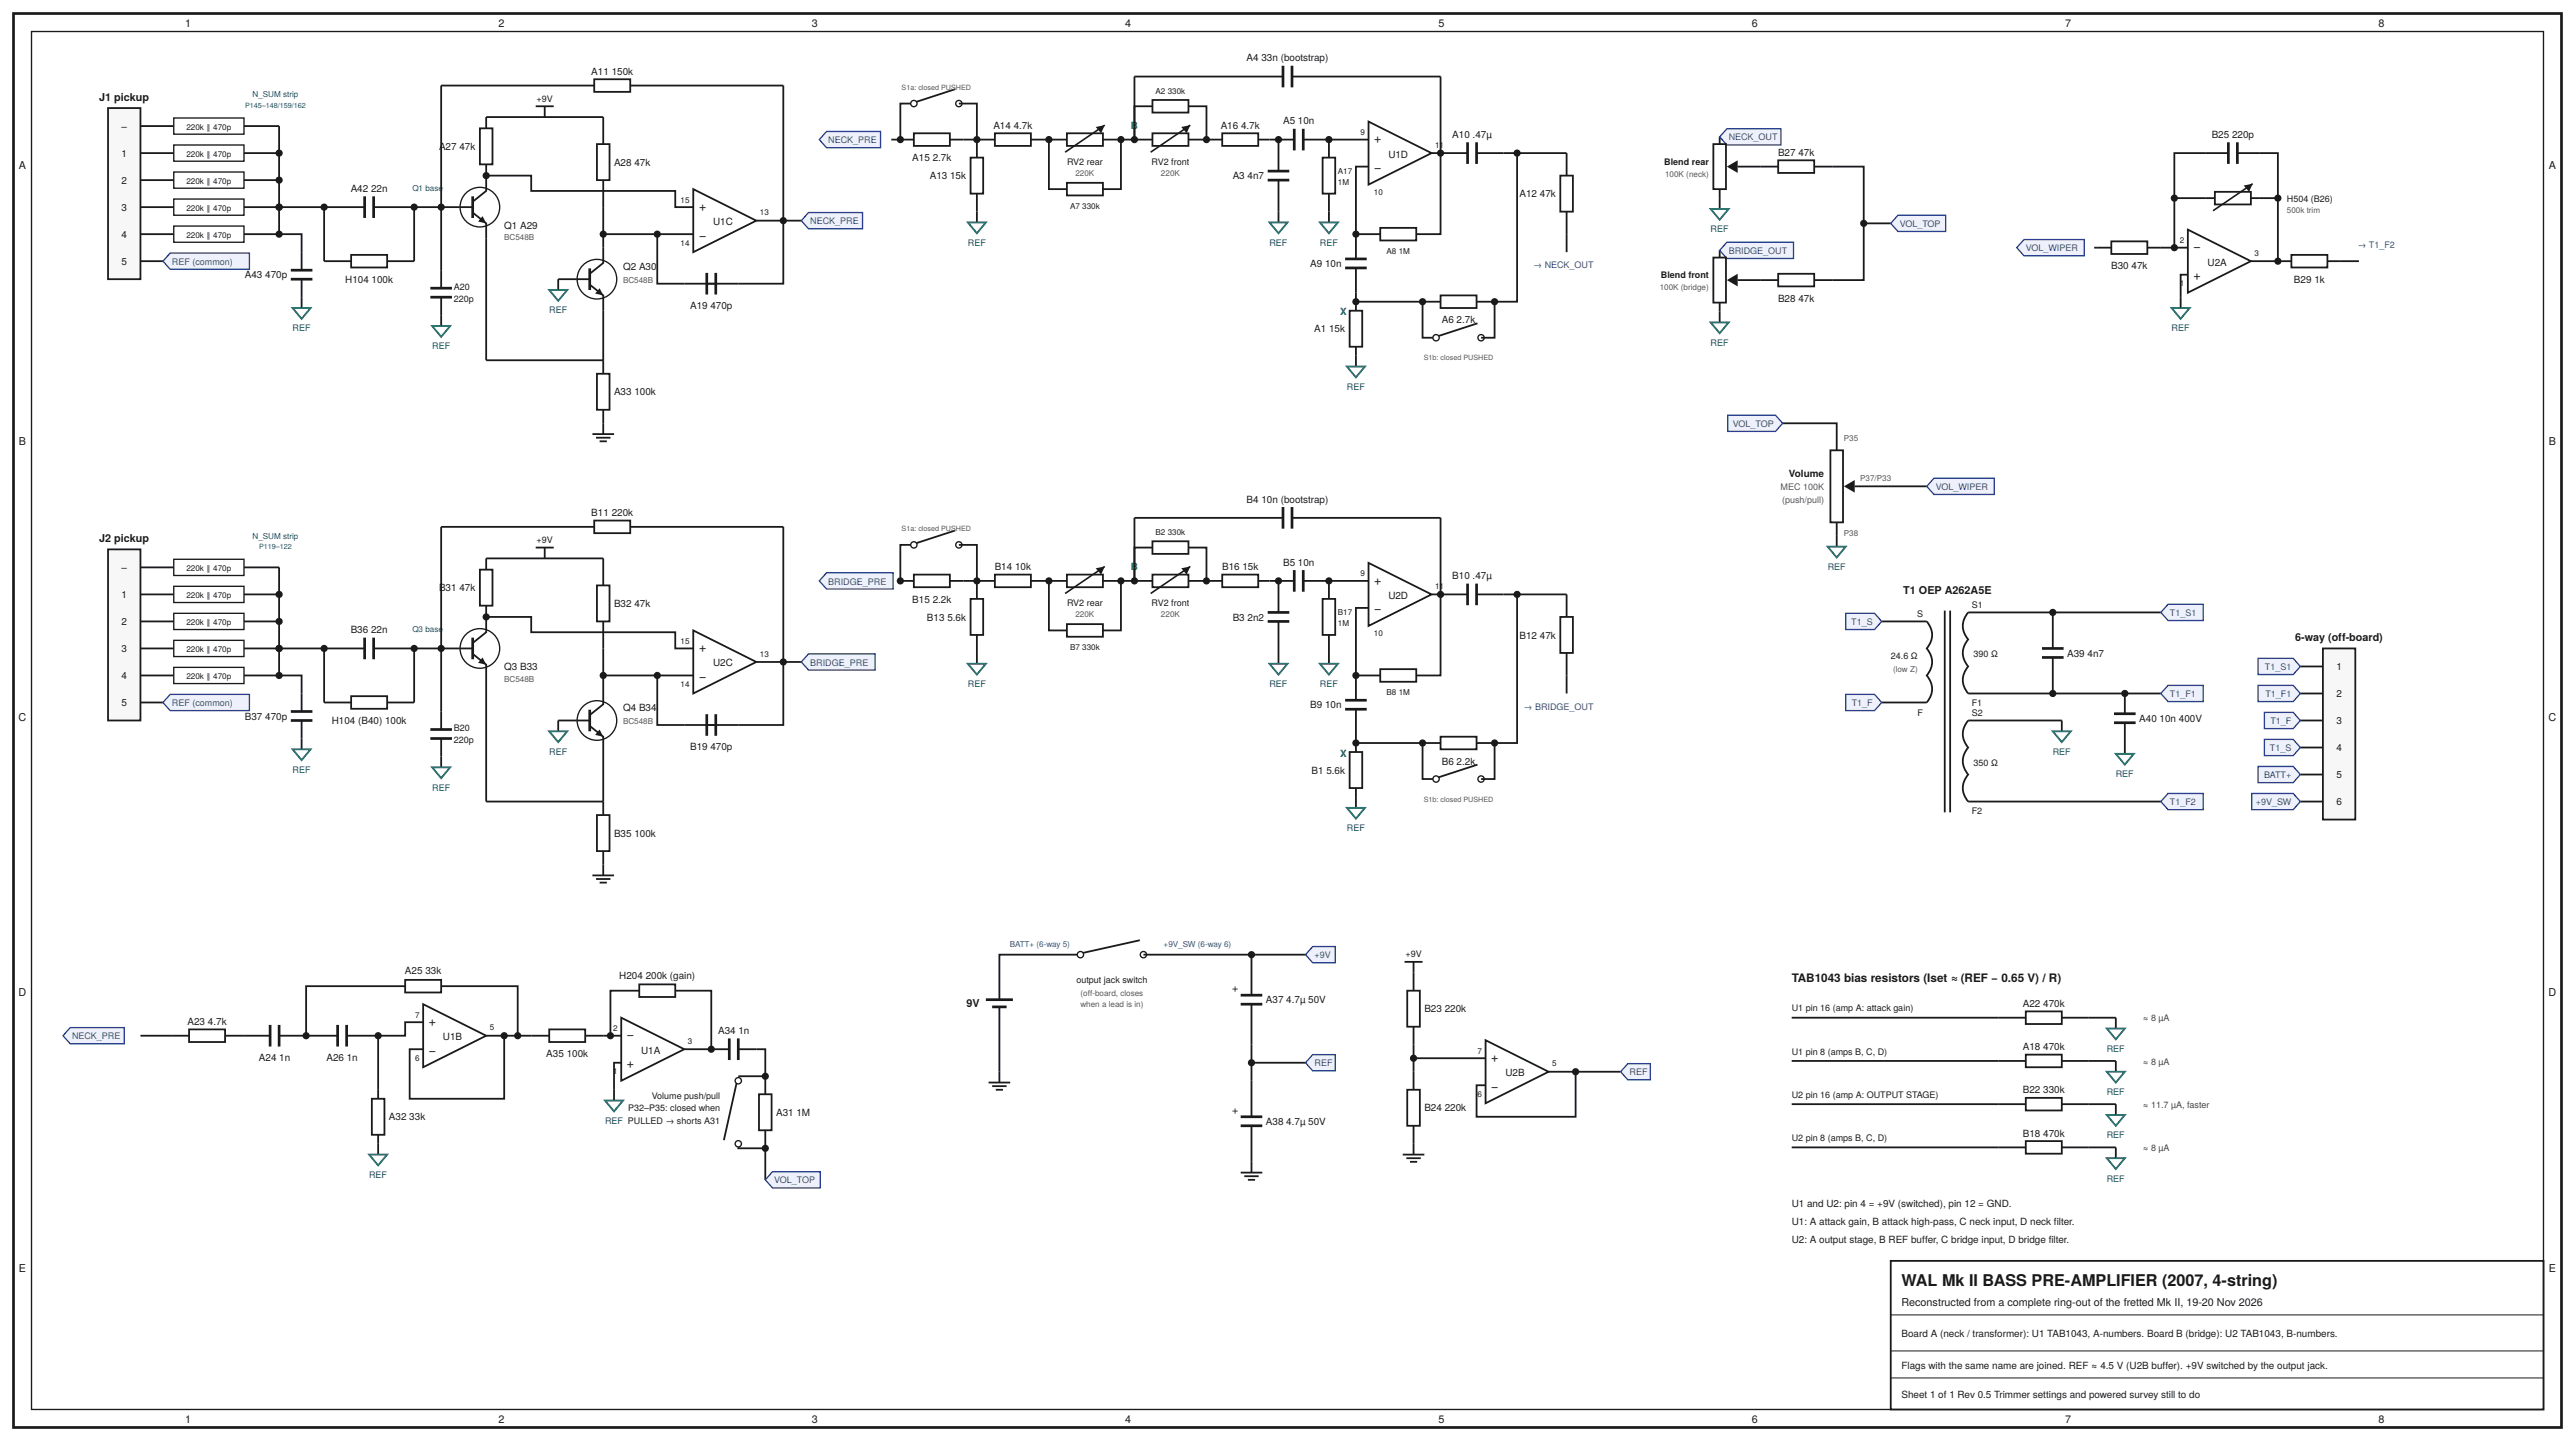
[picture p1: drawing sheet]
<svg xmlns="http://www.w3.org/2000/svg" width="757mm" height="423mm" viewBox="0 0 757 423" stroke-linecap="round" stroke-linejoin="round" font-family="sans-serif">
<defs><g id="words">
<text font-size="4.8" fill="#1a1a1a" x="558.8" y="377.8">WAL Mk II BASS PRE-AMPLIFIER (2007, 4-string)</text>
<g font-size="4" fill="#1a1a1a">
<text x="403.8" y="42.1">+</text>
<text x="403.8" y="50.5">−</text>
<text x="205.3" y="61.9">+</text>
<text x="205.3" y="70.4">−</text>
<text x="644.5" y="73.8">−</text>
<text x="644.5" y="82.3">+</text>
<text x="403.8" y="171.7">+</text>
<text x="403.8" y="180.2">−</text>
<text x="205.3" y="191.6">+</text>
<text x="205.3" y="200">−</text>
<text x="125.9" y="301.4">+</text>
<text x="184.1" y="305.3">−</text>
<text x="125.9" y="309.8">−</text>
<text x="438.1" y="311.9">+</text>
<text x="184.1" y="313.8">+</text>
<text x="438.1" y="320.4">−</text>
</g>
<g font-size="3.4" fill="#1a1a1a">
<text x="362" y="291.6">+</text>
<text x="526.5" y="288.4">TAB1043 bias resistors (Iset ≈ (REF − 0.65 V) / R)</text>
<text x="362" y="327.3">+</text>
</g>
<g font-size="3.2" fill="#1a1a1a">
<text x="54.4" y="7.9">1</text>
<text x="146.5" y="7.9">2</text>
<text x="238.6" y="7.9">3</text>
<text x="330.6" y="7.9">4</text>
<text x="422.7" y="7.9">5</text>
<text x="514.8" y="7.9">6</text>
<text x="606.9" y="7.9">7</text>
<text x="698.9" y="7.9">8</text>
<text x="29.2" y="29.6">J1 pickup</text>
<text x="5.6" y="49.7">A</text>
<text x="749" y="49.7">A</text>
<text x="5.6" y="130.7">B</text>
<text x="749" y="130.7">B</text>
<text x="29.2" y="159.3">J2 pickup</text>
<text x="559.3" y="174.6">T1 OEP A262A5E</text>
<text x="674.5" y="188.4">6-way (off-board)</text>
<text x="5.5" y="211.7">C</text>
<text x="748.9" y="211.7">C</text>
<text x="5.5" y="292.6">D</text>
<text x="748.9" y="292.6">D</text>
<text x="284" y="295.8">9V</text>
<text x="5.6" y="373.6">E</text>
<text x="749" y="373.6">E</text>
<text x="558.8" y="383.6">Reconstructed from a complete ring-out of the fretted Mk II, 19-20 Nov 2026</text>
<text x="54.4" y="418">1</text>
<text x="146.5" y="418">2</text>
<text x="238.6" y="418">3</text>
<text x="330.6" y="418">4</text>
<text x="422.7" y="418">5</text>
<text x="514.8" y="418">6</text>
<text x="606.9" y="418">7</text>
<text x="698.9" y="418">8</text>
</g>
<g font-size="2.9" fill="#1a1a1a">
<text x="366.3" y="18">A4 33n (bootstrap)</text>
<text x="173.8" y="22">A11 150k</text>
<text x="35.7" y="38.1">–</text>
<text x="291.9" y="37.8">A14 4.7k</text>
<text x="358.7" y="37.8">A16 4.7k</text>
<text x="377.1" y="36.5">A5 10n</text>
<text x="426.8" y="40.5">A10 .47µ</text>
<text x="649.9" y="40.5">B25 220p</text>
<text x="35.7" y="46">1</text>
<text x="129" y="44.1">A27 47k</text>
<text x="268.1" y="47.4">A15 2.7k</text>
<text x="408" y="46.3">U1D</text>
<text x="522.5" y="45.8">B27 47k</text>
<text x="35.7" y="54">2</text>
<text x="180.4" y="48.7">A28 47k</text>
<text x="273.2" y="52.7">A13 15k</text>
<text x="362.3" y="52.7">A3 4n7</text>
<text x="103.1" y="56.4">A42 22n</text>
<text x="446.5" y="57.9">A12 47k</text>
<text x="35.7" y="61.9">3</text>
<text x="35.7" y="69.8">4</text>
<text x="148.2" y="67.2">Q1 A29</text>
<text x="209.5" y="66.1">U1C</text>
<text x="35.7" y="77.8">5</text>
<text x="71.9" y="81.8">A43 470p</text>
<text x="101.4" y="83.1">H104 100k</text>
<text x="183.1" y="79.4">Q2 A30</text>
<text x="385" y="78.4">A9 10n</text>
<text x="620.4" y="79.1">B30 47k</text>
<text x="648.8" y="78.1">U2A</text>
<text x="674.1" y="83.1">B29 1k</text>
<text x="522.5" y="88.6">B28 47k</text>
<text x="202.8" y="90.8">A19 470p</text>
<text x="423.7" y="95">A6 2.7k</text>
<text x="386.2" y="97.6">A1 15k</text>
<text x="180.4" y="116.2">A33 100k</text>
<text x="525.7" y="140.2">Volume</text>
<text x="366.3" y="147.6">B4 10n (bootstrap)</text>
<text x="173.8" y="151.6">B11 220k</text>
<text x="35.7" y="167.7">–</text>
<text x="292.3" y="167.5">B14 10k</text>
<text x="359.1" y="167.5">B16 15k</text>
<text x="377.1" y="166.2">B5 10n</text>
<text x="129" y="173.7">B31 47k</text>
<text x="426.8" y="170.1">B10 .47µ</text>
<text x="35.7" y="175.7">1</text>
<text x="180.4" y="178.3">B32 47k</text>
<text x="268.1" y="177">B15 2.2k</text>
<text x="408" y="175.9">U2D</text>
<text x="35.7" y="183.6">2</text>
<text x="272.4" y="182.3">B13 5.6k</text>
<text x="362.3" y="182.3">B3 2n2</text>
<text x="35.7" y="191.6">3</text>
<text x="103.1" y="186">B36 22n</text>
<text x="446.5" y="187.6">B12 47k</text>
<text x="148.2" y="196.8">Q3 B33</text>
<text x="209.5" y="195.8">U2C</text>
<text x="607.5" y="192.9">A39 4n7</text>
<text x="686.6" y="196.8">1</text>
<text x="35.7" y="199.5">4</text>
<text x="35.7" y="207.4">5</text>
<text x="183.1" y="209">Q4 B34</text>
<text x="385" y="208.1">B9 10n</text>
<text x="686.6" y="204.8">2</text>
<text x="71.9" y="211.4">B37 470p</text>
<text x="97.5" y="212.7">H104 (B40) 100k</text>
<text x="628.6" y="212.1">A40 10n 400V</text>
<text x="686.6" y="212.7">3</text>
<text x="202.8" y="220.4">B19 470p</text>
<text x="686.6" y="220.7">4</text>
<text x="385.4" y="227.3">B1 5.6k</text>
<text x="423.7" y="224.6">B6 2.2k</text>
<text x="686.6" y="228.6">5</text>
<text x="686.6" y="236.5">6</text>
<text x="180.4" y="245.8">B35 100k</text>
<text x="119" y="286.3">A25 33k</text>
<text x="182" y="287.6">H204 200k (gain)</text>
<text x="372" y="294.7">A37 4.7µ 50V</text>
<text x="418.6" y="297.4">B23 220k</text>
<text x="594.5" y="295.8">A22 470k</text>
<text x="55.1" y="301.1">A23 4.7k</text>
<text x="130.2" y="305.6">U1B</text>
<text x="211" y="303.7">A34 1n</text>
<text x="76.1" y="311.7">A24 1n</text>
<text x="95.9" y="311.7">A26 1n</text>
<text x="160.5" y="310.6">A35 100k</text>
<text x="188.4" y="309.6">U1A</text>
<text x="594.5" y="308.5">A18 470k</text>
<text x="442.4" y="316.2">U2B</text>
<text x="594.5" y="321.2">B22 330k</text>
<text x="114.3" y="329.1">A32 33k</text>
<text x="228.1" y="327.8">A31 1M</text>
<text x="418.6" y="326.5">B24 220k</text>
<text x="372" y="330.5">A38 4.7µ 50V</text>
<text x="594.5" y="333.9">B18 470k</text>
<text x="526.5" y="354.5">U1 and U2: pin 4 = +9V (switched), pin 12 = GND.</text>
<text x="526.5" y="359.8">U1: A attack gain, B attack high-pass, C neck input, D neck filter.</text>
<text x="526.5" y="365.1">U2: A output stage, B REF buffer, C bridge input, D bridge filter.</text>
<text x="558.8" y="392.9">Board A (neck / transformer): U1 TAB1043, A-numbers. Board B (bridge): U2 TAB1043, B-numbers.</text>
<text x="558.8" y="402.2">Flags with the same name are joined. REF ≈ 4.5 V (U2B buffer). +9V switched by the output jack.</text>
<text x="558.8" y="410.6">Sheet 1 of 1 Rev 0.5 Trimmer settings and powered survey still to do</text>
</g>
<g font-size="2.9" fill="#0b6e4f">
<text x="332.3" y="37.8">B</text>
<text x="393.9" y="92.6">X</text>
<text x="332.3" y="167.5">B</text>
<text x="393.9" y="222.2">X</text>
</g>
<g font-size="2.6" fill="#1a1a1a">
<text x="157.7" y="29.9">+9V</text>
<text x="313.6" y="48.4">RV2 rear</text>
<text x="338.4" y="48.4">RV2 front</text>
<text x="489.1" y="48.4">Blend rear</text>
<text x="672" y="59.3">H504 (B26)</text>
<text x="488.1" y="81.8">Blend front</text>
<text x="133.3" y="85.2">A20</text>
<text x="133.3" y="88.6">220p</text>
<text x="157.7" y="159.5">+9V</text>
<text x="313.6" y="178.1">RV2 rear</text>
<text x="338.4" y="178.1">RV2 front</text>
<text x="579.4" y="178.6">S1</text>
<text x="563.4" y="181.2">S</text>
<text x="555.7" y="193.7">24.6 Ω</text>
<text x="580" y="193.1">390 Ω</text>
<text x="579.4" y="207.4">F1</text>
<text x="133.3" y="214.8">B20</text>
<text x="563.5" y="210.3">F</text>
<text x="579.4" y="210.3">S2</text>
<text x="133.3" y="218.3">220p</text>
<text x="580" y="224.9">350 Ω</text>
<text x="579.4" y="239.2">F2</text>
<text x="413" y="281.3">+9V</text>
<text x="316.3" y="288.9">output jack switch</text>
<text x="526.5" y="297.1">U1 pin 16 (amp A: attack gain)</text>
<text x="526.5" y="309.8">U1 pin 8 (amps B, C, D)</text>
<text x="191.5" y="322.8">Volume push/pull</text>
<text x="526.5" y="322.5">U2 pin 16 (amp A: OUTPUT STAGE)</text>
<text x="184.6" y="326.5">P32–P35: closed when</text>
<text x="526.5" y="335.2">U2 pin 8 (amps B, C, D)</text>
</g>
<g font-size="2.6" fill="#2c3e8f">
<text x="508" y="41.3">NECK_OUT</text>
<text x="243.4" y="42.1">NECK_PRE</text>
<text x="238.1" y="65.9">NECK_PRE</text>
<text x="558.3" y="66.7">VOL_TOP</text>
<text x="50.5" y="77.8">REF (common)</text>
<text x="508" y="74.6">BRIDGE_OUT</text>
<text x="595.3" y="73.8">VOL_WIPER</text>
<text x="692.8" y="72.8">→ T1_F2</text>
<text x="450.6" y="78.8">→ NECK_OUT</text>
<text x="509.2" y="125.4">VOL_TOP</text>
<text x="568.9" y="143.9">VOL_WIPER</text>
<text x="243.4" y="171.7">BRIDGE_PRE</text>
<text x="544" y="183.6">T1_S</text>
<text x="637.6" y="181">T1_S1</text>
<text x="238.1" y="195.5">BRIDGE_PRE</text>
<text x="665.6" y="196.9">T1_S1</text>
<text x="50.5" y="207.4">REF (common)</text>
<text x="447.7" y="208.5">→ BRIDGE_OUT</text>
<text x="544.2" y="207.4">T1_F</text>
<text x="637.6" y="204.8">T1_F1</text>
<text x="665.7" y="204.8">T1_F1</text>
<text x="667.2" y="212.7">T1_F</text>
<text x="667" y="220.7">T1_S</text>
<text x="665.4" y="228.6">BATT+</text>
<text x="637.6" y="236.5">T1_F2</text>
<text x="662.9" y="236.5">+9V_SW</text>
<text x="386.3" y="281.5">+9V</text>
<text x="21.2" y="305.3">NECK_PRE</text>
<text x="386.3" y="313.3">REF</text>
<text x="478.9" y="315.9">REF</text>
<text x="227.5" y="347.7">VOL_TOP</text>
</g>
<g font-size="2.6" fill="#0b6e4f">
<text x="502.7" y="68.3">REF</text>
<text x="284.4" y="72.2">REF</text>
<text x="373.1" y="72.2">REF</text>
<text x="387.9" y="72.2">REF</text>
<text x="161.4" y="92.1">REF</text>
<text x="86" y="97.4">REF</text>
<text x="502.7" y="101.6">REF</text>
<text x="638.2" y="97.4">REF</text>
<text x="127" y="102.7">REF</text>
<text x="395.8" y="114.6">REF</text>
<text x="537.1" y="167.5">REF</text>
<text x="284.4" y="201.9">REF</text>
<text x="373.1" y="201.9">REF</text>
<text x="387.9" y="201.9">REF</text>
<text x="161.4" y="221.7">REF</text>
<text x="603.2" y="221.7">REF</text>
<text x="86" y="227">REF</text>
<text x="127" y="232.3">REF</text>
<text x="621.8" y="228.3">REF</text>
<text x="395.8" y="244.2">REF</text>
<text x="619.1" y="309">REF</text>
<text x="619.1" y="321.7">REF</text>
<text x="177.8" y="330.2">REF PULLED → shorts A31</text>
<text x="619.1" y="334.4">REF</text>
<text x="108.5" y="346.1">REF</text>
<text x="619.1" y="347.1">REF</text>
</g>
<g font-size="2.6" fill="#555">
<text x="523.3" y="143.9">MEC 100K</text>
<text x="523.7" y="147.6">(push/pull)</text>
</g>
<g font-size="2.6" fill="#444">
<text x="629.7" y="300">≈ 8 µA</text>
<text x="629.7" y="312.7">≈ 8 µA</text>
<text x="629.7" y="325.4">≈ 11.7 µA, faster</text>
<text x="629.7" y="338.1">≈ 8 µA</text>
</g>
<g font-size="2.4" fill="#0b6e4f">
<text x="74.2" y="28.6">N_SUM strip</text>
<text x="121.2" y="56.1">Q1 base</text>
<text x="74.2" y="158.2">N_SUM strip</text>
<text x="121.2" y="185.7">Q3 base</text>
</g>
<g font-size="2.4" fill="#1a1a1a">
<text x="339.6" y="27.5">A2 330k</text>
<text x="54.8" y="38.1">220k ‖ 470p</text>
<text x="399.8" y="39.7">9</text>
<text x="54.8" y="46">220k ‖ 470p</text>
<text x="421.7" y="43.4">11</text>
<text x="54.8" y="54">220k ‖ 470p</text>
<text x="393.2" y="51.1">A17</text>
<text x="200" y="59.5">15</text>
<text x="393.2" y="54.2">1M</text>
<text x="403.8" y="57.1">10</text>
<text x="54.8" y="61.9">220k ‖ 470p</text>
<text x="223.3" y="63.2">13</text>
<text x="314.5" y="61.4">A7 330k</text>
<text x="54.8" y="69.8">220k ‖ 470p</text>
<text x="640.6" y="71.4">2</text>
<text x="200" y="72.2">14</text>
<text x="407.5" y="74.6">A8 1M</text>
<text x="662.5" y="75.1">3</text>
<text x="640.6" y="84.1">1</text>
<text x="339.6" y="157.2">B2 330k</text>
<text x="54.8" y="167.7">220k ‖ 470p</text>
<text x="399.8" y="169.3">9</text>
<text x="421.7" y="173">11</text>
<text x="54.8" y="175.7">220k ‖ 470p</text>
<text x="54.8" y="183.6">220k ‖ 470p</text>
<text x="393.2" y="180.7">B17</text>
<text x="393.2" y="183.9">1M</text>
<text x="54.8" y="191.6">220k ‖ 470p</text>
<text x="200" y="189.2">15</text>
<text x="314.5" y="191">B7 330k</text>
<text x="403.8" y="186.8">10</text>
<text x="223.3" y="192.9">13</text>
<text x="54.8" y="199.5">220k ‖ 470p</text>
<text x="200" y="201.9">14</text>
<text x="407.5" y="204.3">B8 1M</text>
<text x="122" y="299">7</text>
<text x="143.9" y="302.7">5</text>
<text x="180.2" y="302.9">2</text>
<text x="122" y="311.7">6</text>
<text x="202.1" y="306.7">3</text>
<text x="434.2" y="309.6">7</text>
<text x="180.2" y="315.6">1</text>
<text x="456.1" y="313.3">5</text>
<text x="434.2" y="322.3">6</text>
</g>
<g font-size="2.4" fill="#555">
<text x="316" y="51.6">220K</text>
<text x="341.2" y="51.6">220K</text>
<text x="489.3" y="51.9">100K (neck)</text>
<text x="672" y="62.7">500k trim</text>
<text x="148.2" y="70.6">BC548B</text>
<text x="183.1" y="83.1">BC548B</text>
<text x="487.8" y="85.2">100K (bridge)</text>
<text x="541.9" y="129.6">P35</text>
<text x="546.6" y="141.3">P37/P33</text>
<text x="541.9" y="157.4">P38</text>
<text x="316" y="181.2">220K</text>
<text x="341.2" y="181.2">220K</text>
<text x="556.3" y="197.4">(low Z)</text>
<text x="148.2" y="200.3">BC548B</text>
<text x="183.1" y="212.7">BC548B</text>
<text x="317.5" y="292.6">(off-board, closes</text>
<text x="317.5" y="295.8">when a lead is in)</text>
</g>
<g font-size="2.4" fill="#2c3e8f">
<text x="296.7" y="278.3">BATT+ (6-way 5)</text>
<text x="342" y="278.3">+9V_SW (6-way 6)</text>
</g>
<g font-size="2.1" fill="#555">
<text x="264.9" y="26.5">S1a: closed PUSHED</text>
<text x="418.4" y="105.8">S1b: closed PUSHED</text>
<text x="264.9" y="156.1">S1a: closed PUSHED</text>
<text x="418.4" y="235.5">S1b: closed PUSHED</text>
</g>
<g font-size="2.1" fill="#0b6e4f">
<text x="72" y="31.8">P145–148/159/162</text>
<text x="76.1" y="161.4">P119–122</text>
</g>
</g></defs>
<path d="M4 4h748.7v415.4h-748.7z" fill="none" stroke="#1a1a1a" stroke-width=".79" stroke-linecap="butt"/>
<path d="M9.3 9.3h738.1v404.8h-738.1z" fill="none" stroke="#1a1a1a" stroke-width=".4"/>
<path d="M31.7 31.7h9.6v50.3h-9.6z" fill="#f7f7f7" stroke="#1a1a1a" stroke-width=".53"/>
<path d="M41.3 37h9.8M41.3 45h6.6M41.3 52.9h6.6M41.3 60.9h6.6M41.3 68.8h6.6M41.3 76.7h6.6" fill="none" stroke="#1a1a1a" stroke-width=".53"/>
<path d="M51.1 34.7h20.6v4.7h-20.6z" fill="#fff" stroke="#1a1a1a" stroke-width=".4"/>
<path d="M71.7 37h10.3M47.9 45h3.2" fill="none" stroke="#1a1a1a" stroke-width=".53"/>
<path d="M51.1 42.6h20.6v4.8h-20.6z" fill="#fff" stroke="#1a1a1a" stroke-width=".4"/>
<path d="M47.9 52.9h3.2M71.7 45h10.3" fill="none" stroke="#1a1a1a" stroke-width=".53"/>
<path d="M51.1 50.5h20.6v4.8h-20.6z" fill="#fff" stroke="#1a1a1a" stroke-width=".4"/>
<path d="M71.7 52.9h10.3M47.9 60.9h3.2" fill="none" stroke="#1a1a1a" stroke-width=".53"/>
<path d="M51.1 58.5h20.6v4.7h-20.6z" fill="#fff" stroke="#1a1a1a" stroke-width=".4"/>
<path d="M47.9 68.8h3.2M71.7 60.9h10.3" fill="none" stroke="#1a1a1a" stroke-width=".53"/>
<path d="M51.1 66.4h20.6v4.8h-20.6z" fill="#fff" stroke="#1a1a1a" stroke-width=".4"/>
<path d="M71.7 68.8h10.3" fill="none" stroke="#1a1a1a" stroke-width=".53"/>
<path d="M50 74.3h23.3v4.8h-23.3l-2.1-2.4z" fill="#eef1fb" stroke="#2c3e8f" stroke-width=".4"/>
<path d="M82 37v31.8" fill="none" stroke="#1a1a1a" stroke-width=".53"/>
<g fill="#1a1a1a">
<circle cx="82" cy="45" r="1.06"/>
<circle cx="82" cy="52.9" r="1.06"/>
<circle cx="82" cy="60.9" r="1.06"/>
</g>
<path d="M82 68.8h6.6v5.3" fill="none" stroke="#1a1a1a" stroke-width=".53"/>
<circle cx="82" cy="68.8" r="1.06" fill="#1a1a1a"/>
<path d="M82 60.9h25.2M88.6 74.1v5.3M95.2 60.9v15.8h8M109.8 60.9h11.9v15.8h-7.9M88.6 82v8.5" fill="none" stroke="#1a1a1a" stroke-width=".53"/>
<path d="M107.2 57.7v6.3M109.8 57.7v6.3M85.5 79.4h6.3M85.5 82h6.3" fill="none" stroke="#1a1a1a" stroke-width=".79" stroke-linecap="butt"/>
<path d="M86 90.5h5.3l-2.7 3.2z" fill="none" stroke="#0b6e4f" stroke-width=".53"/>
<path d="M103.2 74.9h10.6v3.7h-10.6z" fill="#fff" stroke="#1a1a1a" stroke-width=".53"/>
<g fill="#1a1a1a">
<circle cx="95.2" cy="60.9" r="1.06"/>
<circle cx="121.7" cy="60.9" r="1.06"/>
</g>
<path d="M121.7 60.9h13.2" fill="none" stroke="#1a1a1a" stroke-width=".53"/>
<circle cx="129.6" cy="60.9" r="1.06" fill="#1a1a1a"/>
<circle cx="141" cy="60.9" r="5.8" fill="none" stroke="#1a1a1a" stroke-width=".4"/>
<path d="M142.9 51.6v4.5l-4 3.2M134.9 60.9h4M138.9 62.4l4 3.2v4.5" fill="none" stroke="#1a1a1a" stroke-width=".53"/>
<path d="M138.9 57.7v6.3" fill="none" stroke="#1a1a1a" stroke-width=".79" stroke-linecap="butt"/>
<path d="M141.8 63.5l1.1 2.1-2.4-.5z" fill="#1a1a1a"/>
<path d="M174.6 25.1h-45v35.8M185.2 25.1h45" fill="none" stroke="#1a1a1a" stroke-width=".53"/>
<path d="M174.6 23.3h10.6v3.7h-10.6z" fill="#fff" stroke="#1a1a1a" stroke-width=".53"/>
<path d="M157.4 31.2h5.3M160.1 31.2v3.2M177.3 34.4h-34.4v17.2M230.2 25.1v39.7M129.6 60.9v23.8M129.6 87.3v8.5" fill="none" stroke="#1a1a1a" stroke-width=".53"/>
<path d="M126.5 84.7h6.3M126.5 87.3h6.3" fill="none" stroke="#1a1a1a" stroke-width=".79" stroke-linecap="butt"/>
<path d="M127 95.8h5.3l-2.7 3.2z" fill="none" stroke="#0b6e4f" stroke-width=".53"/>
<path d="M141 37.7h3.7v10.6h-3.7z" fill="#fff" stroke="#1a1a1a" stroke-width=".53"/>
<circle cx="175.4" cy="82" r="5.8" fill="none" stroke="#1a1a1a" stroke-width=".4"/>
<path d="M177.3 72.8v4.5l-4 3.1M169.3 82h4M173.3 83.6l4 3.2v4.5" fill="none" stroke="#1a1a1a" stroke-width=".53"/>
<path d="M173.3 78.8v6.4" fill="none" stroke="#1a1a1a" stroke-width=".79" stroke-linecap="butt"/>
<path d="M176.2 84.7l1.1 2.1-2.4-.5z" fill="#1a1a1a"/>
<path d="M177.3 34.4v26.5M169.3 82h-5.3v3.2" fill="none" stroke="#1a1a1a" stroke-width=".53"/>
<path d="M161.4 85.2h5.3l-2.7 3.2z" fill="none" stroke="#0b6e4f" stroke-width=".53"/>
<path d="M175.4 42.3h3.7v10.6h-3.7z" fill="#fff" stroke="#1a1a1a" stroke-width=".53"/>
<path d="M177.3 60.9v11.9" fill="none" stroke="#1a1a1a" stroke-width=".53"/>
<path d="M203.7 55.6l18.5 9.2-18.5 9.3z" fill="#fff" stroke="#1a1a1a" stroke-width=".53"/>
<path d="M142.9 51.6h13.2v4.5h42.3v4.8h5.3" fill="none" stroke="#1a1a1a" stroke-width=".53"/>
<circle cx="142.9" cy="51.6" r="1.06" fill="#1a1a1a"/>
<path d="M177.3 68.8h26.4" fill="none" stroke="#1a1a1a" stroke-width=".53"/>
<circle cx="177.3" cy="68.8" r="1.06" fill="#1a1a1a"/>
<path d="M222.2 64.8h8" fill="none" stroke="#1a1a1a" stroke-width=".53"/>
<circle cx="230.2" cy="64.8" r="1.06" fill="#1a1a1a"/>
<path d="M230.2 64.8h5.3" fill="none" stroke="#1a1a1a" stroke-width=".53"/>
<path d="M237.6 62.4h15.9v4.8h-15.9l-2.1-2.4z" fill="#eef1fb" stroke="#2c3e8f" stroke-width=".4"/>
<path d="M230.2 64.8v18.5h-37.1v-14.5" fill="none" stroke="#1a1a1a" stroke-width=".53"/>
<path d="M207.7 80.2v6.3M210.3 80.2v6.3" fill="none" stroke="#1a1a1a" stroke-width=".79" stroke-linecap="butt"/>
<circle cx="193.1" cy="68.8" r="1.06" fill="#1a1a1a"/>
<path d="M142.9 70.1v35.7h34.4M177.3 91.3v18.5M177.3 120.4v4" fill="none" stroke="#1a1a1a" stroke-width=".53"/>
<path d="M175.4 109.8h3.7v10.6h-3.7z" fill="#fff" stroke="#1a1a1a" stroke-width=".53"/>
<path d="M174.1 127.5h6.3M175.2 128.6h4.2M176.2 129.6h2.1M177.3 124.4v3.1" fill="none" stroke="#1a1a1a" stroke-width=".53"/>
<path d="M242.9 38.6h15.9v4.8h-15.9l-2.1-2.4z" fill="#eef1fb" stroke="#2c3e8f" stroke-width=".4"/>
<path d="M261.9 41h6.7M279.1 41h4" fill="none" stroke="#1a1a1a" stroke-width=".53"/>
<path d="M268.6 39.2h10.5v3.7h-10.5z" fill="#fff" stroke="#1a1a1a" stroke-width=".53"/>
<path d="M283.1 41h4" fill="none" stroke="#1a1a1a" stroke-width=".53"/>
<circle cx="287.1" cy="41" r="1.06" fill="#1a1a1a"/>
<path d="M268.6 30.4h-4v10.6" fill="none" stroke="#1a1a1a" stroke-width=".53"/>
<g fill="#fff" stroke="#1a1a1a" stroke-width=".4">
<circle cx="268.6" cy="30.4" r=".93"/>
<circle cx="281.8" cy="30.4" r=".93"/>
</g>
<path d="M269.3 29.9l11.4-3.7z" fill="#000" stroke="#1a1a1a" stroke-width=".53"/>
<path d="M281.8 30.4h5.3v10.6" fill="none" stroke="#1a1a1a" stroke-width=".53"/>
<circle cx="264.6" cy="41" r="1.06" fill="#1a1a1a"/>
<path d="M287.1 41v5.3M287.1 56.9v5.3" fill="none" stroke="#1a1a1a" stroke-width=".53"/>
<path d="M285.2 46.3h3.7v10.6h-3.7z" fill="#fff" stroke="#1a1a1a" stroke-width=".53"/>
<path d="M287.1 41h5.3M302.9 41h5.3M287.1 62.2v3.2" fill="none" stroke="#1a1a1a" stroke-width=".53"/>
<path d="M284.4 65.4h5.3l-2.6 3.1z" fill="none" stroke="#0b6e4f" stroke-width=".53"/>
<path d="M292.4 39.2h10.5v3.7h-10.5z" fill="#fff" stroke="#1a1a1a" stroke-width=".53"/>
<circle cx="308.2" cy="41" r="1.06" fill="#1a1a1a"/>
<path d="M308.2 41h5.3M324.1 41h5.3" fill="none" stroke="#1a1a1a" stroke-width=".53"/>
<path d="M313.5 39.2h10.6v3.7h-10.6z" fill="#fff" stroke="#1a1a1a" stroke-width=".53"/>
<path d="M313 44.7l11.6-7.9z" fill="#000" stroke="#1a1a1a" stroke-width=".48"/>
<path d="M322 37.3l2.6-.5-1 2.4z" fill="#1a1a1a"/>
<path d="M308.2 41v14.6h5.3" fill="none" stroke="#1a1a1a" stroke-width=".53"/>
<path d="M313.5 53.7h10.6v3.7h-10.6z" fill="#fff" stroke="#1a1a1a" stroke-width=".53"/>
<path d="M329.4 41v14.6h-5.3" fill="none" stroke="#1a1a1a" stroke-width=".53"/>
<circle cx="329.4" cy="41" r="1.06" fill="#1a1a1a"/>
<path d="M329.4 41h4" fill="none" stroke="#1a1a1a" stroke-width=".53"/>
<circle cx="333.4" cy="41" r="1.06" fill="#1a1a1a"/>
<path d="M377 22.5h-43.6v18.5h5.3M379.7 22.5h43.6v22.5M349.2 41h5.3" fill="none" stroke="#1a1a1a" stroke-width=".53"/>
<path d="M377 19.3v6.4M379.7 19.3v6.4" fill="none" stroke="#1a1a1a" stroke-width=".79" stroke-linecap="butt"/>
<path d="M338.7 39.2h10.5v3.7h-10.5z" fill="#fff" stroke="#1a1a1a" stroke-width=".53"/>
<path d="M338.1 44.7l11.7-7.9z" fill="#000" stroke="#1a1a1a" stroke-width=".48"/>
<path d="M347.1 37.3l2.7-.5-1.1 2.4z" fill="#1a1a1a"/>
<path d="M338.7 31.2h-5.3v9.8" fill="none" stroke="#1a1a1a" stroke-width=".53"/>
<path d="M338.7 29.4h10.5v3.7h-10.5z" fill="#fff" stroke="#1a1a1a" stroke-width=".53"/>
<path d="M349.2 31.2h5.3v9.8" fill="none" stroke="#1a1a1a" stroke-width=".53"/>
<circle cx="354.5" cy="41" r="1.06" fill="#1a1a1a"/>
<path d="M354.5 41h4.7M369.8 41h3.3" fill="none" stroke="#1a1a1a" stroke-width=".53"/>
<path d="M359.2 39.2h10.6v3.7h-10.6z" fill="#fff" stroke="#1a1a1a" stroke-width=".53"/>
<path d="M373.1 41h2.6" fill="none" stroke="#1a1a1a" stroke-width=".53"/>
<circle cx="375.7" cy="41" r="1.06" fill="#1a1a1a"/>
<path d="M375.7 52.9v12.5M380.3 41h-4.6v9.3M383 41h19.2" fill="none" stroke="#1a1a1a" stroke-width=".53"/>
<path d="M380.3 37.8v6.4M383 37.8v6.4M372.5 50.3h6.4M372.5 52.9h6.4" fill="none" stroke="#1a1a1a" stroke-width=".79" stroke-linecap="butt"/>
<path d="M373.1 65.4h5.3l-2.7 3.1z" fill="none" stroke="#0b6e4f" stroke-width=".53"/>
<circle cx="390.5" cy="41" r="1.06" fill="#1a1a1a"/>
<path d="M390.5 41v5.3M390.5 56.9v5.3" fill="none" stroke="#1a1a1a" stroke-width=".53"/>
<path d="M388.7 46.3h3.7v10.6h-3.7z" fill="#fff" stroke="#1a1a1a" stroke-width=".53"/>
<path d="M390.5 62.2v3.2" fill="none" stroke="#1a1a1a" stroke-width=".53"/>
<path d="M387.9 65.4h5.3l-2.7 3.1z" fill="none" stroke="#0b6e4f" stroke-width=".53"/>
<path d="M402.2 35.7l18.5 9.3-18.5 9.2z" fill="#fff" stroke="#1a1a1a" stroke-width=".53"/>
<path d="M420.7 45h2.6" fill="none" stroke="#1a1a1a" stroke-width=".53"/>
<circle cx="423.3" cy="45" r="1.06" fill="#1a1a1a"/>
<path d="M402.2 48.9h-3.7v19.9" fill="none" stroke="#1a1a1a" stroke-width=".53"/>
<circle cx="398.5" cy="68.8" r="1.06" fill="#1a1a1a"/>
<path d="M398.5 68.8h7.1" fill="none" stroke="#1a1a1a" stroke-width=".53"/>
<path d="M405.6 66.9h10.6v3.7h-10.6z" fill="#fff" stroke="#1a1a1a" stroke-width=".53"/>
<path d="M423.3 45v23.8h-7.1M398.5 68.8v7.3M398.5 78.7v9.9" fill="none" stroke="#1a1a1a" stroke-width=".53"/>
<path d="M395.3 76.1h6.3M395.3 78.7h6.3" fill="none" stroke="#1a1a1a" stroke-width=".79" stroke-linecap="butt"/>
<circle cx="398.5" cy="88.6" r="1.06" fill="#1a1a1a"/>
<path d="M398.5 88.6v2.7M398.5 101.9v2.6" fill="none" stroke="#1a1a1a" stroke-width=".53"/>
<path d="M396.6 91.3h3.7v10.6h-3.7z" fill="#fff" stroke="#1a1a1a" stroke-width=".53"/>
<path d="M423.3 45h8M433.9 45h8M398.5 104.5v3.2" fill="none" stroke="#1a1a1a" stroke-width=".53"/>
<path d="M395.8 107.7h5.3l-2.6 3.2z" fill="none" stroke="#0b6e4f" stroke-width=".53"/>
<path d="M431.3 41.8v6.4M433.9 41.8v6.4" fill="none" stroke="#1a1a1a" stroke-width=".79" stroke-linecap="butt"/>
<circle cx="445.8" cy="45" r="1.06" fill="#1a1a1a"/>
<path d="M441.9 45h3.9v43.6h-27.8" fill="none" stroke="#1a1a1a" stroke-width=".53"/>
<path d="M423.3 86.8h10.6v3.7h-10.6z" fill="#fff" stroke="#1a1a1a" stroke-width=".53"/>
<path d="M398.5 88.6h19.5v10.6h4" fill="none" stroke="#1a1a1a" stroke-width=".53"/>
<g fill="#fff" stroke="#1a1a1a" stroke-width=".4">
<circle cx="422" cy="99.2" r=".93"/>
<circle cx="435.2" cy="99.2" r=".93"/>
</g>
<path d="M422.8 98.7l11.4-3.7z" fill="#000" stroke="#1a1a1a" stroke-width=".53"/>
<path d="M439.2 88.6v10.6h-4" fill="none" stroke="#1a1a1a" stroke-width=".53"/>
<g fill="#1a1a1a">
<circle cx="418" cy="88.6" r="1.06"/>
<circle cx="439.2" cy="88.6" r="1.06"/>
</g>
<path d="M445.8 45h14.6v6.6M460.4 62.2v6.6" fill="none" stroke="#1a1a1a" stroke-width=".53"/>
<path d="M458.5 51.6h3.7v10.6h-3.7z" fill="#fff" stroke="#1a1a1a" stroke-width=".53"/>
<path d="M460.4 68.8v5.3" fill="none" stroke="#1a1a1a" stroke-width=".53"/>
<path d="M31.7 161.4h9.6v50.3h-9.6z" fill="#f7f7f7" stroke="#1a1a1a" stroke-width=".53"/>
<path d="M41.3 166.7h9.8M41.3 174.6h6.6M41.3 182.6h6.6M41.3 190.5h6.6M41.3 198.4h6.6M41.3 206.4h6.6" fill="none" stroke="#1a1a1a" stroke-width=".53"/>
<path d="M51.1 164.3h20.6v4.8h-20.6z" fill="#fff" stroke="#1a1a1a" stroke-width=".4"/>
<path d="M47.9 174.6h3.2M71.7 166.7h10.3" fill="none" stroke="#1a1a1a" stroke-width=".53"/>
<path d="M51.1 172.2h20.6v4.8h-20.6z" fill="#fff" stroke="#1a1a1a" stroke-width=".4"/>
<path d="M71.7 174.6h10.3M47.9 182.6h3.2" fill="none" stroke="#1a1a1a" stroke-width=".53"/>
<path d="M51.1 180.2h20.6v4.7h-20.6z" fill="#fff" stroke="#1a1a1a" stroke-width=".4"/>
<path d="M47.9 190.5h3.2M71.7 182.6h10.3" fill="none" stroke="#1a1a1a" stroke-width=".53"/>
<path d="M51.1 188.1h20.6v4.8h-20.6z" fill="#fff" stroke="#1a1a1a" stroke-width=".4"/>
<path d="M47.9 198.4h3.2M71.7 190.5h10.3" fill="none" stroke="#1a1a1a" stroke-width=".53"/>
<path d="M51.1 196.1h20.6v4.7h-20.6z" fill="#fff" stroke="#1a1a1a" stroke-width=".4"/>
<path d="M71.7 198.4h10.3" fill="none" stroke="#1a1a1a" stroke-width=".53"/>
<path d="M50 204h23.3v4.8h-23.3l-2.1-2.4z" fill="#eef1fb" stroke="#2c3e8f" stroke-width=".4"/>
<path d="M82 166.7v31.7" fill="none" stroke="#1a1a1a" stroke-width=".53"/>
<g fill="#1a1a1a">
<circle cx="82" cy="174.6" r="1.06"/>
<circle cx="82" cy="182.6" r="1.06"/>
<circle cx="82" cy="190.5" r="1.06"/>
</g>
<path d="M82 198.4h6.6v5.3" fill="none" stroke="#1a1a1a" stroke-width=".53"/>
<circle cx="82" cy="198.4" r="1.06" fill="#1a1a1a"/>
<path d="M82 190.5h25.2M95.2 190.5v15.9h8M109.8 190.5h11.9v15.9h-7.9M88.6 203.7v5.3M88.6 211.7v8.4" fill="none" stroke="#1a1a1a" stroke-width=".53"/>
<path d="M107.2 187.3v6.4M109.8 187.3v6.4M85.5 209h6.3M85.5 211.7h6.3" fill="none" stroke="#1a1a1a" stroke-width=".79" stroke-linecap="butt"/>
<path d="M86 220.1h5.3l-2.7 3.2z" fill="none" stroke="#0b6e4f" stroke-width=".53"/>
<path d="M103.2 204.5h10.6v3.7h-10.6z" fill="#fff" stroke="#1a1a1a" stroke-width=".53"/>
<g fill="#1a1a1a">
<circle cx="95.2" cy="190.5" r="1.06"/>
<circle cx="121.7" cy="190.5" r="1.06"/>
</g>
<path d="M121.7 190.5h13.2" fill="none" stroke="#1a1a1a" stroke-width=".53"/>
<circle cx="129.6" cy="190.5" r="1.06" fill="#1a1a1a"/>
<circle cx="141" cy="190.5" r="5.8" fill="none" stroke="#1a1a1a" stroke-width=".4"/>
<path d="M134.9 190.5h4M138.9 192.1l4 3.2v4.5M142.9 181.2v4.5l-4 3.2" fill="none" stroke="#1a1a1a" stroke-width=".53"/>
<path d="M138.9 187.3v6.4" fill="none" stroke="#1a1a1a" stroke-width=".79" stroke-linecap="butt"/>
<path d="M141.8 193.1l1.1 2.2-2.4-.6z" fill="#1a1a1a"/>
<path d="M174.6 154.8h-45v35.7M185.2 154.8h45" fill="none" stroke="#1a1a1a" stroke-width=".53"/>
<path d="M174.6 152.9h10.6v3.7h-10.6z" fill="#fff" stroke="#1a1a1a" stroke-width=".53"/>
<path d="M230.2 154.8v39.7M157.4 160.9h5.3M160.1 160.9v3.1M177.3 164h-34.4v17.2M129.6 190.5v23.8M129.6 217v8.4" fill="none" stroke="#1a1a1a" stroke-width=".53"/>
<path d="M126.5 214.3h6.3M126.5 217h6.3" fill="none" stroke="#1a1a1a" stroke-width=".79" stroke-linecap="butt"/>
<path d="M127 225.4h5.3l-2.7 3.2z" fill="none" stroke="#0b6e4f" stroke-width=".53"/>
<path d="M141 167.3h3.7v10.6h-3.7z" fill="#fff" stroke="#1a1a1a" stroke-width=".53"/>
<circle cx="175.4" cy="211.7" r="5.8" fill="none" stroke="#1a1a1a" stroke-width=".4"/>
<path d="M169.3 211.7h4M173.3 213.3l4 3.1v4.5M177.3 202.4v4.5l-4 3.2" fill="none" stroke="#1a1a1a" stroke-width=".53"/>
<path d="M173.3 208.5v6.3" fill="none" stroke="#1a1a1a" stroke-width=".79" stroke-linecap="butt"/>
<path d="M176.2 214.3l1.1 2.1-2.4-.5z" fill="#1a1a1a"/>
<path d="M177.3 164v26.5M169.3 211.7h-5.3v3.1" fill="none" stroke="#1a1a1a" stroke-width=".53"/>
<path d="M161.4 214.8h5.3l-2.7 3.2z" fill="none" stroke="#0b6e4f" stroke-width=".53"/>
<path d="M175.4 172h3.7v10.6h-3.7z" fill="#fff" stroke="#1a1a1a" stroke-width=".53"/>
<path d="M177.3 190.5v11.9" fill="none" stroke="#1a1a1a" stroke-width=".53"/>
<path d="M203.7 185.2l18.5 9.3-18.5 9.2z" fill="#fff" stroke="#1a1a1a" stroke-width=".53"/>
<path d="M142.9 181.2h13.2v4.5h42.3v4.8h5.3" fill="none" stroke="#1a1a1a" stroke-width=".53"/>
<circle cx="142.9" cy="181.2" r="1.06" fill="#1a1a1a"/>
<path d="M177.3 198.4h26.4" fill="none" stroke="#1a1a1a" stroke-width=".53"/>
<circle cx="177.3" cy="198.4" r="1.06" fill="#1a1a1a"/>
<path d="M222.2 194.5h8" fill="none" stroke="#1a1a1a" stroke-width=".53"/>
<circle cx="230.2" cy="194.5" r="1.06" fill="#1a1a1a"/>
<path d="M230.2 194.5h5.3" fill="none" stroke="#1a1a1a" stroke-width=".53"/>
<path d="M237.6 192.1h19.6v4.7h-19.6l-2.1-2.3z" fill="#eef1fb" stroke="#2c3e8f" stroke-width=".4"/>
<path d="M230.2 194.5v18.5h-37.1v-14.6" fill="none" stroke="#1a1a1a" stroke-width=".53"/>
<path d="M207.7 209.8v6.4M210.3 209.8v6.4" fill="none" stroke="#1a1a1a" stroke-width=".79" stroke-linecap="butt"/>
<circle cx="193.1" cy="198.4" r="1.06" fill="#1a1a1a"/>
<path d="M142.9 199.8v35.7h34.4M177.3 220.9v18.5M177.3 250v4" fill="none" stroke="#1a1a1a" stroke-width=".53"/>
<path d="M175.4 239.4h3.7v10.6h-3.7z" fill="#fff" stroke="#1a1a1a" stroke-width=".53"/>
<path d="M174.1 257.2h6.3M175.2 258.2h4.2M176.2 259.3h2.1M177.3 254v3.2" fill="none" stroke="#1a1a1a" stroke-width=".53"/>
<path d="M242.9 168.3h19.6v4.7h-19.6l-2.1-2.3z" fill="#eef1fb" stroke="#2c3e8f" stroke-width=".4"/>
<path d="M264.6 170.7h4M279.1 170.7h4" fill="none" stroke="#1a1a1a" stroke-width=".53"/>
<path d="M268.6 168.8h10.5v3.7h-10.5z" fill="#fff" stroke="#1a1a1a" stroke-width=".53"/>
<path d="M283.1 170.7h4" fill="none" stroke="#1a1a1a" stroke-width=".53"/>
<circle cx="287.1" cy="170.7" r="1.06" fill="#1a1a1a"/>
<path d="M268.6 160.1h-4v10.6" fill="none" stroke="#1a1a1a" stroke-width=".53"/>
<g fill="#fff" stroke="#1a1a1a" stroke-width=".4">
<circle cx="268.6" cy="160.1" r=".93"/>
<circle cx="281.8" cy="160.1" r=".93"/>
</g>
<path d="M269.3 159.5l11.4-3.7z" fill="#000" stroke="#1a1a1a" stroke-width=".53"/>
<path d="M281.8 160.1h5.3v10.6" fill="none" stroke="#1a1a1a" stroke-width=".53"/>
<circle cx="264.6" cy="170.7" r="1.06" fill="#1a1a1a"/>
<path d="M287.1 170.7v5.2M287.1 186.5v5.3" fill="none" stroke="#1a1a1a" stroke-width=".53"/>
<path d="M285.2 175.9h3.7v10.6h-3.7z" fill="#fff" stroke="#1a1a1a" stroke-width=".53"/>
<path d="M287.1 170.7h5.3M302.9 170.7h5.3M287.1 191.8v3.2" fill="none" stroke="#1a1a1a" stroke-width=".53"/>
<path d="M284.4 195h5.3l-2.6 3.2z" fill="none" stroke="#0b6e4f" stroke-width=".53"/>
<path d="M292.4 168.8h10.5v3.7h-10.5z" fill="#fff" stroke="#1a1a1a" stroke-width=".53"/>
<circle cx="308.2" cy="170.7" r="1.06" fill="#1a1a1a"/>
<path d="M308.2 170.7h5.3M324.1 170.7h5.3" fill="none" stroke="#1a1a1a" stroke-width=".53"/>
<path d="M313.5 168.8h10.6v3.7h-10.6z" fill="#fff" stroke="#1a1a1a" stroke-width=".53"/>
<path d="M313 174.4l11.6-8z" fill="#000" stroke="#1a1a1a" stroke-width=".48"/>
<path d="M322 167l2.6-.6-1 2.4z" fill="#1a1a1a"/>
<path d="M308.2 170.7v14.5h5.3" fill="none" stroke="#1a1a1a" stroke-width=".53"/>
<path d="M313.5 183.4h10.6v3.7h-10.6z" fill="#fff" stroke="#1a1a1a" stroke-width=".53"/>
<path d="M329.4 170.7v14.5h-5.3" fill="none" stroke="#1a1a1a" stroke-width=".53"/>
<circle cx="329.4" cy="170.7" r="1.06" fill="#1a1a1a"/>
<path d="M329.4 170.7h4" fill="none" stroke="#1a1a1a" stroke-width=".53"/>
<circle cx="333.4" cy="170.7" r="1.06" fill="#1a1a1a"/>
<path d="M377 152.1h-43.6v18.6h5.3M379.7 152.1h43.6v22.5M349.2 170.7h5.3" fill="none" stroke="#1a1a1a" stroke-width=".53"/>
<path d="M377 149v6.3M379.7 149v6.3" fill="none" stroke="#1a1a1a" stroke-width=".79" stroke-linecap="butt"/>
<path d="M338.7 168.8h10.5v3.7h-10.5z" fill="#fff" stroke="#1a1a1a" stroke-width=".53"/>
<path d="M338.1 174.4l11.7-8z" fill="#000" stroke="#1a1a1a" stroke-width=".48"/>
<path d="M347.1 167l2.7-.6-1.1 2.4z" fill="#1a1a1a"/>
<path d="M338.7 160.9h-5.3v9.8" fill="none" stroke="#1a1a1a" stroke-width=".53"/>
<path d="M338.7 159h10.5v3.7h-10.5z" fill="#fff" stroke="#1a1a1a" stroke-width=".53"/>
<path d="M349.2 160.9h5.3v9.8" fill="none" stroke="#1a1a1a" stroke-width=".53"/>
<circle cx="354.5" cy="170.7" r="1.06" fill="#1a1a1a"/>
<path d="M354.5 170.7h4.7M369.8 170.7h3.3" fill="none" stroke="#1a1a1a" stroke-width=".53"/>
<path d="M359.2 168.8h10.6v3.7h-10.6z" fill="#fff" stroke="#1a1a1a" stroke-width=".53"/>
<path d="M373.1 170.7h2.6" fill="none" stroke="#1a1a1a" stroke-width=".53"/>
<circle cx="375.7" cy="170.7" r="1.06" fill="#1a1a1a"/>
<path d="M380.3 170.7h-4.6v9.2M383 170.7h19.2M375.7 182.6v12.4" fill="none" stroke="#1a1a1a" stroke-width=".53"/>
<path d="M372.5 179.9h6.4M380.3 167.5v6.3M383 167.5v6.3M372.5 182.6h6.4" fill="none" stroke="#1a1a1a" stroke-width=".79" stroke-linecap="butt"/>
<path d="M373.1 195h5.3l-2.7 3.2z" fill="none" stroke="#0b6e4f" stroke-width=".53"/>
<circle cx="390.5" cy="170.7" r="1.06" fill="#1a1a1a"/>
<path d="M390.5 170.7v5.2M390.5 186.5v5.3" fill="none" stroke="#1a1a1a" stroke-width=".53"/>
<path d="M388.7 175.9h3.7v10.6h-3.7z" fill="#fff" stroke="#1a1a1a" stroke-width=".53"/>
<path d="M390.5 191.8v3.2" fill="none" stroke="#1a1a1a" stroke-width=".53"/>
<path d="M387.9 195h5.3l-2.7 3.2z" fill="none" stroke="#0b6e4f" stroke-width=".53"/>
<path d="M402.2 165.4l18.5 9.2-18.5 9.3z" fill="#fff" stroke="#1a1a1a" stroke-width=".53"/>
<path d="M420.7 174.6h2.6" fill="none" stroke="#1a1a1a" stroke-width=".53"/>
<circle cx="423.3" cy="174.6" r="1.06" fill="#1a1a1a"/>
<path d="M402.2 178.6h-3.7v19.8" fill="none" stroke="#1a1a1a" stroke-width=".53"/>
<circle cx="398.5" cy="198.4" r="1.06" fill="#1a1a1a"/>
<path d="M398.5 198.4h7.1" fill="none" stroke="#1a1a1a" stroke-width=".53"/>
<path d="M405.6 196.6h10.6v3.7h-10.6z" fill="#fff" stroke="#1a1a1a" stroke-width=".53"/>
<path d="M423.3 174.6v23.8h-7.1M398.5 198.4v7.3M398.5 208.4v9.9" fill="none" stroke="#1a1a1a" stroke-width=".53"/>
<path d="M395.3 205.7h6.3M395.3 208.4h6.3" fill="none" stroke="#1a1a1a" stroke-width=".79" stroke-linecap="butt"/>
<circle cx="398.5" cy="218.3" r="1.06" fill="#1a1a1a"/>
<path d="M398.5 218.3v2.6M398.5 231.5v2.7" fill="none" stroke="#1a1a1a" stroke-width=".53"/>
<path d="M396.6 220.9h3.7v10.6h-3.7z" fill="#fff" stroke="#1a1a1a" stroke-width=".53"/>
<path d="M423.3 174.6h8M433.9 174.6h8M398.5 234.2v3.1" fill="none" stroke="#1a1a1a" stroke-width=".53"/>
<path d="M395.8 237.3h5.3l-2.6 3.2z" fill="none" stroke="#0b6e4f" stroke-width=".53"/>
<path d="M431.3 171.4v6.4M433.9 171.4v6.4" fill="none" stroke="#1a1a1a" stroke-width=".79" stroke-linecap="butt"/>
<circle cx="445.8" cy="174.6" r="1.06" fill="#1a1a1a"/>
<path d="M441.9 174.6h3.9v43.7h-27.8" fill="none" stroke="#1a1a1a" stroke-width=".53"/>
<path d="M423.3 216.4h10.6v3.7h-10.6z" fill="#fff" stroke="#1a1a1a" stroke-width=".53"/>
<path d="M398.5 218.3h19.5v10.6h4" fill="none" stroke="#1a1a1a" stroke-width=".53"/>
<g fill="#fff" stroke="#1a1a1a" stroke-width=".4">
<circle cx="422" cy="228.9" r=".93"/>
<circle cx="435.2" cy="228.9" r=".93"/>
</g>
<path d="M422.8 228.3l11.4-3.7z" fill="#000" stroke="#1a1a1a" stroke-width=".53"/>
<path d="M439.2 218.3v10.6h-4" fill="none" stroke="#1a1a1a" stroke-width=".53"/>
<g fill="#1a1a1a">
<circle cx="418" cy="218.3" r="1.06"/>
<circle cx="439.2" cy="218.3" r="1.06"/>
</g>
<path d="M445.8 174.6h14.6v6.6M460.4 191.8v6.6" fill="none" stroke="#1a1a1a" stroke-width=".53"/>
<path d="M458.5 181.2h3.7v10.6h-3.7z" fill="#fff" stroke="#1a1a1a" stroke-width=".53"/>
<path d="M460.4 198.4v5.3" fill="none" stroke="#1a1a1a" stroke-width=".53"/>
<path d="M20.6 301.9h15.9v4.8h-15.9l-2.1-2.4z" fill="#eef1fb" stroke="#2c3e8f" stroke-width=".4"/>
<path d="M41.3 304.3h14.3M66.1 304.3h5.3" fill="none" stroke="#1a1a1a" stroke-width=".53"/>
<path d="M55.6 302.4h10.5v3.7h-10.5z" fill="#fff" stroke="#1a1a1a" stroke-width=".53"/>
<path d="M71.4 304.3h8M82 304.3h8" fill="none" stroke="#1a1a1a" stroke-width=".53"/>
<path d="M79.4 301.1v6.3M82 301.1v6.3" fill="none" stroke="#1a1a1a" stroke-width=".79" stroke-linecap="butt"/>
<circle cx="90" cy="304.3" r="1.06" fill="#1a1a1a"/>
<path d="M90 304.3h9.2M101.9 304.3h9.2" fill="none" stroke="#1a1a1a" stroke-width=".53"/>
<path d="M99.2 301.1v6.3M101.9 301.1v6.3" fill="none" stroke="#1a1a1a" stroke-width=".79" stroke-linecap="butt"/>
<circle cx="111.1" cy="304.3" r="1.06" fill="#1a1a1a"/>
<path d="M111.1 304.3v18.5M111.1 333.4v2.6" fill="none" stroke="#1a1a1a" stroke-width=".53"/>
<path d="M109.3 322.8h3.7v10.6h-3.7z" fill="#fff" stroke="#1a1a1a" stroke-width=".53"/>
<path d="M111.1 336v3.2" fill="none" stroke="#1a1a1a" stroke-width=".53"/>
<path d="M108.5 339.2h5.3l-2.7 3.2z" fill="none" stroke="#0b6e4f" stroke-width=".53"/>
<path d="M124.4 295l18.5 9.3-18.5 9.2z" fill="#fff" stroke="#1a1a1a" stroke-width=".53"/>
<path d="M124.4 300.3h-5.3v4h-8M142.9 304.3h13.2M148.2 304.3v18.5h-27.8v-14.6h4" fill="none" stroke="#1a1a1a" stroke-width=".53"/>
<circle cx="148.2" cy="304.3" r="1.06" fill="#1a1a1a"/>
<path d="M119.1 289.7h-29.1v14.6" fill="none" stroke="#1a1a1a" stroke-width=".53"/>
<path d="M119.1 287.9h10.5v3.7h-10.5z" fill="#fff" stroke="#1a1a1a" stroke-width=".53"/>
<path d="M129.6 289.7h22.5v14.6" fill="none" stroke="#1a1a1a" stroke-width=".53"/>
<circle cx="152.1" cy="304.3" r="1.06" fill="#1a1a1a"/>
<path d="M156.1 304.3h5.3M172 304.3h5.3" fill="none" stroke="#1a1a1a" stroke-width=".53"/>
<g fill="#fff" stroke="#1a1a1a" stroke-width=".53">
<path d="M161.4 302.4h10.6v3.7h-10.6z"/>
<path d="M182.6 299l18.5 9.2-18.5 9.3z"/>
</g>
<path d="M177.3 304.3h5.3" fill="none" stroke="#1a1a1a" stroke-width=".53"/>
<circle cx="179.4" cy="304.3" r="1.06" fill="#1a1a1a"/>
<path d="M187.9 291h-8.5v13.3" fill="none" stroke="#1a1a1a" stroke-width=".53"/>
<path d="M187.9 289.2h10.5v3.7h-10.5z" fill="#fff" stroke="#1a1a1a" stroke-width=".53"/>
<path d="M198.4 291h10.6v17.2h-7.9M182.6 312.2h-2.2v11.1" fill="none" stroke="#1a1a1a" stroke-width=".53"/>
<path d="M177.8 323.3h5.3l-2.7 3.2z" fill="none" stroke="#0b6e4f" stroke-width=".53"/>
<circle cx="209" cy="308.2" r="1.06" fill="#1a1a1a"/>
<path d="M209 308.2h5.3M217 308.2h7.9v8" fill="none" stroke="#1a1a1a" stroke-width=".53"/>
<path d="M214.3 305.1v6.3M217 305.1v6.3" fill="none" stroke="#1a1a1a" stroke-width=".79" stroke-linecap="butt"/>
<circle cx="224.9" cy="316.2" r="1.06" fill="#1a1a1a"/>
<path d="M224.9 316.2v5.3M224.9 332.1v5.2" fill="none" stroke="#1a1a1a" stroke-width=".53"/>
<path d="M223 321.5h3.7v10.6h-3.7z" fill="#fff" stroke="#1a1a1a" stroke-width=".53"/>
<circle cx="224.9" cy="337.3" r="1.06" fill="#1a1a1a"/>
<path d="M224.9 337.3v9.3" fill="none" stroke="#1a1a1a" stroke-width=".53"/>
<path d="M227 344.2h14v4.8h-14l-2.1-2.4z" fill="#eef1fb" stroke="#2c3e8f" stroke-width=".4"/>
<path d="M217 316.2h7.9" fill="none" stroke="#1a1a1a" stroke-width=".53"/>
<g fill="#fff" stroke="#1a1a1a" stroke-width=".4">
<circle cx="217" cy="317.5" r=".93"/>
<circle cx="217" cy="336" r=".93"/>
</g>
<path d="M216.4 318.3l-3.7 16.7z" fill="#000" stroke="#1a1a1a" stroke-width=".53"/>
<path d="M505.4 40.2v2.1M217 337.1v.2h7.9" fill="none" stroke="#1a1a1a" stroke-width=".53"/>
<path d="M507.5 37.8h15.8v4.8h-15.8l-2.1-2.4z" fill="#eef1fb" stroke="#2c3e8f" stroke-width=".4"/>
<path d="M503.5 42.3h3.7v13.3h-3.7z" fill="#fff" stroke="#1a1a1a" stroke-width=".53"/>
<path d="M507.5 48.9l3.1-1.8v3.7z" fill="#1a1a1a"/>
<path d="M505.4 55.6v5.8M510.6 48.9h12M533.1 48.9h5.3" fill="none" stroke="#1a1a1a" stroke-width=".53"/>
<path d="M502.7 61.4h5.3l-2.6 3.2z" fill="none" stroke="#0b6e4f" stroke-width=".53"/>
<path d="M522.6 47.1h10.5v3.7h-10.5z" fill="#fff" stroke="#1a1a1a" stroke-width=".53"/>
<path d="M538.4 48.9h9.3v16.7M505.4 73.6v2.1" fill="none" stroke="#1a1a1a" stroke-width=".53"/>
<path d="M507.5 71.2h19.5v4.7h-19.5l-2.1-2.3z" fill="#eef1fb" stroke="#2c3e8f" stroke-width=".4"/>
<path d="M503.5 75.7h3.7v13.2h-3.7z" fill="#fff" stroke="#1a1a1a" stroke-width=".53"/>
<path d="M507.5 82.3l3.1-1.9v3.7z" fill="#1a1a1a"/>
<path d="M505.4 88.9v5.8M510.6 82.3h12M533.1 82.3h5.3" fill="none" stroke="#1a1a1a" stroke-width=".53"/>
<path d="M502.7 94.7h5.3l-2.6 3.2z" fill="none" stroke="#0b6e4f" stroke-width=".53"/>
<path d="M522.6 80.4h10.5v3.7h-10.5z" fill="#fff" stroke="#1a1a1a" stroke-width=".53"/>
<path d="M547.7 65.6v16.7h-9.3" fill="none" stroke="#1a1a1a" stroke-width=".53"/>
<circle cx="547.7" cy="65.6" r="1.06" fill="#1a1a1a"/>
<path d="M547.7 65.6h7.9" fill="none" stroke="#1a1a1a" stroke-width=".53"/>
<g fill="#eef1fb" stroke="#2c3e8f" stroke-width=".4">
<path d="M557.7 63.2h14.1v4.8h-14.1l-2.1-2.4z"/>
<path d="M594.8 70.4h17.7v4.7h-17.7l-2.1-2.3z"/>
</g>
<path d="M615.4 72.8h5M631 72.8h4" fill="none" stroke="#1a1a1a" stroke-width=".53"/>
<g fill="#fff" stroke="#1a1a1a" stroke-width=".53">
<path d="M620.4 70.9h10.6v3.7h-10.6z"/>
<path d="M642.9 67.5l18.6 9.2-18.6 9.3z"/>
</g>
<path d="M635 72.8h7.9" fill="none" stroke="#1a1a1a" stroke-width=".53"/>
<circle cx="639" cy="72.8" r="1.06" fill="#1a1a1a"/>
<path d="M661.5 76.7h7.9M642.9 80.7h-2.1v9.8" fill="none" stroke="#1a1a1a" stroke-width=".53"/>
<path d="M638.2 90.5h5.3l-2.7 3.2z" fill="none" stroke="#0b6e4f" stroke-width=".53"/>
<circle cx="669.4" cy="76.7" r="1.06" fill="#1a1a1a"/>
<path d="M650.9 58.2h-11.9v14.6M661.5 58.2h2.6" fill="none" stroke="#1a1a1a" stroke-width=".53"/>
<path d="M650.9 56.4h10.6v3.7h-10.6z" fill="#fff" stroke="#1a1a1a" stroke-width=".53"/>
<path d="M650.3 61.9l11.7-7.9z" fill="#000" stroke="#1a1a1a" stroke-width=".48"/>
<path d="M659.3 54.5l2.7-.5-1.1 2.4z" fill="#1a1a1a"/>
<path d="M664.1 58.2h5.3v18.5" fill="none" stroke="#1a1a1a" stroke-width=".53"/>
<circle cx="639" cy="58.2" r="1.06" fill="#1a1a1a"/>
<path d="M654.8 45h-15.8v13.2M657.5 45h11.9v13.2" fill="none" stroke="#1a1a1a" stroke-width=".53"/>
<path d="M654.8 41.8v6.4M657.5 41.8v6.4" fill="none" stroke="#1a1a1a" stroke-width=".79" stroke-linecap="butt"/>
<circle cx="669.4" cy="58.2" r="1.06" fill="#1a1a1a"/>
<path d="M669.4 76.7h4M683.9 76.7h4" fill="none" stroke="#1a1a1a" stroke-width=".53"/>
<path d="M673.4 74.9h10.5v3.7h-10.5z" fill="#fff" stroke="#1a1a1a" stroke-width=".53"/>
<path d="M687.9 76.7h5.3M523.9 124.4h15.9v7.9" fill="none" stroke="#1a1a1a" stroke-width=".53"/>
<path d="M507.7 122h14.1l2.1 2.4-2.1 2.3h-14.1z" fill="#eef1fb" stroke="#2c3e8f" stroke-width=".4"/>
<path d="M537.9 132.3h3.7v21.2h-3.7z" fill="#fff" stroke="#1a1a1a" stroke-width=".53"/>
<path d="M541.9 142.9l3.1-1.9v3.7z" fill="#1a1a1a"/>
<path d="M545 142.9h21.2" fill="none" stroke="#1a1a1a" stroke-width=".53"/>
<path d="M568.3 140.5h17.8v4.8h-17.8l-2.1-2.4z" fill="#eef1fb" stroke="#2c3e8f" stroke-width=".4"/>
<path d="M539.8 153.5v7.1" fill="none" stroke="#1a1a1a" stroke-width=".53"/>
<path d="M537.1 160.6h5.3l-2.6 3.2z" fill="none" stroke="#0b6e4f" stroke-width=".53"/>
<path d="M682.6 190.5h9.5v50.3h-9.5z" fill="#f7f7f7" stroke="#1a1a1a" stroke-width=".53"/>
<path d="M676 195.8h6.6M676 203.7h6.6M676 211.7h6.6M676 219.6h6.6M676 227.5h6.6M676 235.5h6.6" fill="none" stroke="#1a1a1a" stroke-width=".53"/>
<g fill="#eef1fb" stroke="#2c3e8f" stroke-width=".4">
<path d="M663.6 193.4h10.3l2.1 2.4-2.1 2.4h-10.3z"/>
<path d="M663.6 201.3h10.3l2.1 2.4-2.1 2.4h-10.3z"/>
<path d="M665.4 209.3h8.5l2.1 2.4-2.1 2.3h-8.5z"/>
<path d="M665.4 217.2h8.5l2.1 2.4-2.1 2.4h-8.5z"/>
<path d="M663.6 225.2h10.3l2.1 2.3-2.1 2.4h-10.3z"/>
<path d="M661.7 233.1h12.2l2.1 2.4-2.1 2.4h-12.2z"/>
</g>
<path d="M571.5 179.4v59.3M573.1 179.4v59.3M578.4 179.9a5.8 5.8 0 0 0 0 8 5.8 5.8 0 0 0 0 7.9 5.8 5.8 0 0 0 0 7.9M553 182.6h13.2a5.8 5.8 0 0 1 0 7.9 5.8 5.8 0 0 1 0 7.9 5.8 5.8 0 0 1 0 8M578.4 211.7a5.8 5.8 0 0 0 0 7.9 5.8 5.8 0 0 0 0 7.9 5.8 5.8 0 0 0 0 8" fill="none" stroke="#1a1a1a" stroke-width=".53"/>
<path d="M542.4 180.2h8.5l2.1 2.4-2.1 2.3h-8.5z" fill="#eef1fb" stroke="#2c3e8f" stroke-width=".4"/>
<path d="M553 206.4h13.2" fill="none" stroke="#1a1a1a" stroke-width=".53"/>
<path d="M542.4 204h8.5l2.1 2.4-2.1 2.4h-8.5z" fill="#eef1fb" stroke="#2c3e8f" stroke-width=".4"/>
<path d="M578.4 179.9h24.8M578.4 203.7h24.8" fill="none" stroke="#1a1a1a" stroke-width=".53"/>
<g fill="#1a1a1a">
<circle cx="603.2" cy="179.9" r="1.06"/>
<circle cx="603.2" cy="203.7" r="1.06"/>
</g>
<path d="M635 179.9h-31.8v10.6M603.2 193.1v10.6" fill="none" stroke="#1a1a1a" stroke-width=".53"/>
<path d="M600.1 190.5h6.3M600.1 193.1h6.3" fill="none" stroke="#1a1a1a" stroke-width=".79" stroke-linecap="butt"/>
<path d="M637.1 177.5h10.3v4.8h-10.3l-2.1-2.4z" fill="#eef1fb" stroke="#2c3e8f" stroke-width=".4"/>
<path d="M603.2 203.7h31.8" fill="none" stroke="#1a1a1a" stroke-width=".53"/>
<path d="M637.1 201.3h10.3v4.8h-10.3l-2.1-2.4z" fill="#eef1fb" stroke="#2c3e8f" stroke-width=".4"/>
<circle cx="624.4" cy="203.7" r="1.06" fill="#1a1a1a"/>
<path d="M578.4 211.7h27.5v3.1M624.4 203.7v6M624.4 212.3v9.2M578.4 235.5h56.6" fill="none" stroke="#1a1a1a" stroke-width=".53"/>
<path d="M621.2 209.7h6.4M621.2 212.3h6.4" fill="none" stroke="#1a1a1a" stroke-width=".79" stroke-linecap="butt"/>
<path d="M603.2 214.8h5.3l-2.6 3.2zM621.8 221.5h5.3l-2.7 3.1z" fill="none" stroke="#0b6e4f" stroke-width=".53"/>
<path d="M637.1 233.1h10.3v4.8h-10.3l-2.1-2.4z" fill="#eef1fb" stroke="#2c3e8f" stroke-width=".4"/>
<path d="M289.7 293.7h8M291.6 295.8h4.2" fill="none" stroke="#1a1a1a" stroke-width=".79" stroke-linecap="butt"/>
<path d="M317.5 280.5h-23.8v13.2" fill="none" stroke="#1a1a1a" stroke-width=".53"/>
<g fill="#fff" stroke="#1a1a1a" stroke-width=".4">
<circle cx="317.5" cy="280.5" r=".93"/>
<circle cx="336" cy="280.5" r=".93"/>
</g>
<path d="M318.3 279.9l16.7-3.7z" fill="#000" stroke="#1a1a1a" stroke-width=".53"/>
<path d="M336 280.5h31.8" fill="none" stroke="#1a1a1a" stroke-width=".53"/>
<circle cx="367.8" cy="280.5" r="1.06" fill="#1a1a1a"/>
<path d="M367.8 280.5v11.9M367.8 295v11.9" fill="none" stroke="#1a1a1a" stroke-width=".53"/>
<path d="M364.6 292.4h6.3M364.6 295h6.3" fill="none" stroke="#1a1a1a" stroke-width=".79" stroke-linecap="butt"/>
<circle cx="367.8" cy="312.2" r="1.06" fill="#1a1a1a"/>
<path d="M367.8 306.9v21.2M367.8 312.2h15.8M367.8 330.7v13.8M364.6 344.5h6.3M365.7 345.5h4.2M366.7 346.6h2.1" fill="none" stroke="#1a1a1a" stroke-width=".53"/>
<path d="M364.6 328.1h6.3M364.6 330.7h6.3" fill="none" stroke="#1a1a1a" stroke-width=".79" stroke-linecap="butt"/>
<path d="M385.8 309.8h6.6v4.8h-6.6l-2.2-2.4z" fill="#eef1fb" stroke="#2c3e8f" stroke-width=".4"/>
<path d="M367.8 280.5h15.8" fill="none" stroke="#1a1a1a" stroke-width=".53"/>
<path d="M385.8 278.1h6.6v4.7h-6.6l-2.2-2.3z" fill="#eef1fb" stroke="#2c3e8f" stroke-width=".4"/>
<path d="M293.7 295.8v22.2M412.7 282.6h5.3M415.4 282.6v8.4M290.5 318h6.4M291.6 319.1h4.2M415.4 301.6v5.3M292.6 320.1h2.1" fill="none" stroke="#1a1a1a" stroke-width=".53"/>
<path d="M413.5 291h3.7v10.6h-3.7z" fill="#fff" stroke="#1a1a1a" stroke-width=".53"/>
<circle cx="415.4" cy="310.9" r="1.06" fill="#1a1a1a"/>
<path d="M415.4 306.9v13.2M415.4 330.7v5.3" fill="none" stroke="#1a1a1a" stroke-width=".53"/>
<path d="M413.5 320.1h3.7v10.6h-3.7z" fill="#fff" stroke="#1a1a1a" stroke-width=".53"/>
<path d="M412.2 339.2h6.4M415.4 336v3.2M413.3 340.3h4.2M414.3 341.3h2.2" fill="none" stroke="#1a1a1a" stroke-width=".53"/>
<path d="M436.6 305.6l18.5 9.3-18.5 9.2z" fill="#fff" stroke="#1a1a1a" stroke-width=".53"/>
<path d="M415.4 310.9h21.2M455.1 314.9h7.9" fill="none" stroke="#1a1a1a" stroke-width=".53"/>
<circle cx="463" cy="314.9" r="1.06" fill="#1a1a1a"/>
<path d="M476.2 314.9h-13.2v13.2h-29.1v-9.3h2.7" fill="none" stroke="#1a1a1a" stroke-width=".53"/>
<path d="M478.4 312.5h6.6v4.7h-6.6l-2.2-2.3z" fill="#eef1fb" stroke="#2c3e8f" stroke-width=".4"/>
<path d="M526.5 299h68.8M605.9 299h7.9" fill="none" stroke="#1a1a1a" stroke-width=".53"/>
<path d="M595.3 297.1h10.6v3.7h-10.6z" fill="#fff" stroke="#1a1a1a" stroke-width=".53"/>
<path d="M613.8 299h8v3.2M526.5 311.7h68.8M605.9 311.7h7.9" fill="none" stroke="#1a1a1a" stroke-width=".53"/>
<path d="M619.1 302.2h5.3l-2.6 3.1z" fill="none" stroke="#0b6e4f" stroke-width=".53"/>
<path d="M595.3 309.8h10.6v3.7h-10.6z" fill="#fff" stroke="#1a1a1a" stroke-width=".53"/>
<path d="M613.8 311.7h8v3.2M526.5 324.4h68.8M605.9 324.4h7.9" fill="none" stroke="#1a1a1a" stroke-width=".53"/>
<path d="M619.1 314.9h5.3l-2.6 3.1z" fill="none" stroke="#0b6e4f" stroke-width=".53"/>
<path d="M595.3 322.5h10.6v3.7h-10.6z" fill="#fff" stroke="#1a1a1a" stroke-width=".53"/>
<path d="M526.5 337.1h68.8M605.9 337.1h7.9M613.8 324.4h8v3.2" fill="none" stroke="#1a1a1a" stroke-width=".53"/>
<path d="M619.1 327.6h5.3l-2.6 3.1z" fill="none" stroke="#0b6e4f" stroke-width=".53"/>
<path d="M595.3 335.2h10.6v3.7h-10.6z" fill="#fff" stroke="#1a1a1a" stroke-width=".53"/>
<path d="M613.8 337.1h8v3.2" fill="none" stroke="#1a1a1a" stroke-width=".53"/>
<path d="M619.1 340.3h5.3l-2.6 3.1z" fill="none" stroke="#0b6e4f" stroke-width=".53"/>
<path d="M555.6 370.4h191.8v43.7h-191.8z" fill="#fff" stroke="#1a1a1a" stroke-width=".53"/>
<path d="M555.6 386.3h191.8M555.6 396.9h191.8M555.6 404.8h191.8" fill="none" stroke="#1a1a1a" stroke-width=".29"/>
<use href="#words"/>
</svg>
